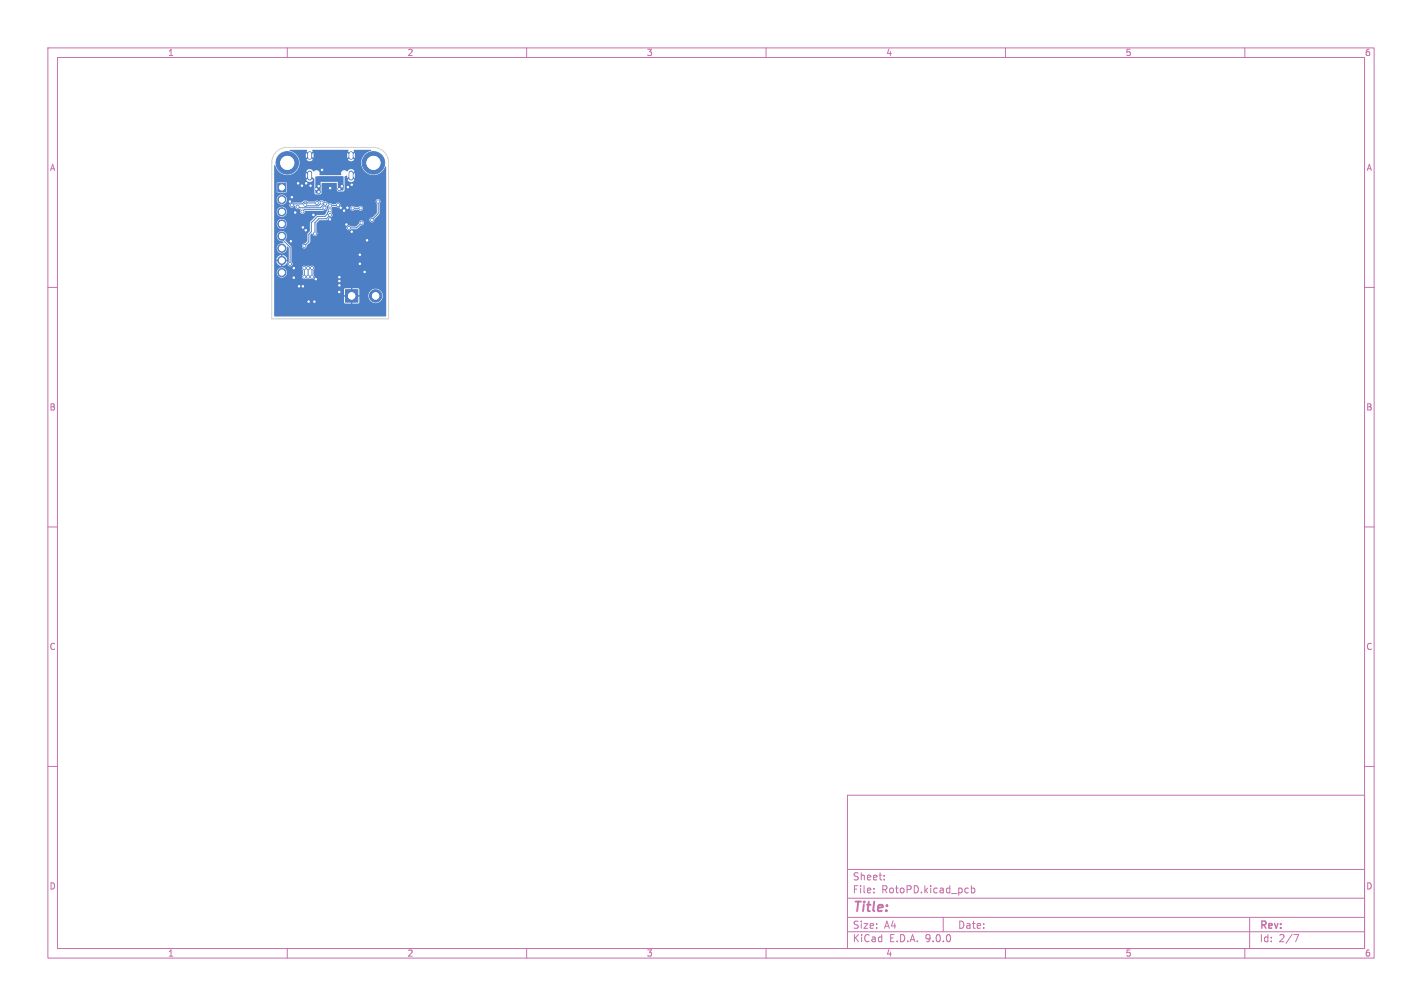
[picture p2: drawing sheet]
<svg xmlns="http://www.w3.org/2000/svg" width="297mm" height="210mm" viewBox="0 0 297 210" stroke-linecap="round" stroke-linejoin="round" font-family="sans-serif">
<defs><g id="words">
<text font-size="2.8" fill="#c872ab" x="178" y="190.9">Title:</text>
<g font-size="2.1" fill="#c872ab">
<text x="178" y="184">Sheet:</text>
<text x="178" y="186.7">File:</text>
<text x="184.1" y="186.7">RotoPD.kicad_pcb</text>
<text x="178" y="196.9">KiCad</text>
<text x="178" y="194.1">Size:</text>
<text x="184.7" y="194.1">A4</text>
<text x="185.7" y="196.9">E.D.A.</text>
<text x="193.3" y="196.9">9.0.0</text>
<text x="200" y="194.1">Date:</text>
<text x="263" y="194.3">Rev:</text>
<text x="263" y="196.9">Id:</text>
<text x="267.1" y="196.9">2/7</text>
</g>
<g font-size="1.8" fill="#c872ab">
<text x="35" y="11.9">1</text>
<text x="85" y="11.9">2</text>
<text x="135" y="11.9">3</text>
<text x="185" y="11.9">4</text>
<text x="235" y="11.9">5</text>
<text x="285" y="11.9">6</text>
<text x="10.3" y="35.9">A</text>
<text x="285.4" y="35.9">A</text>
<text x="10.3" y="85.9">B</text>
<text x="285.3" y="85.9">B</text>
<text x="10.3" y="135.9">C</text>
<text x="285.3" y="135.9">C</text>
<text x="10.3" y="185.9">D</text>
<text x="285.3" y="185.9">D</text>
<text x="35" y="199.9">1</text>
<text x="85" y="199.9">2</text>
<text x="135" y="199.9">3</text>
<text x="185" y="199.9">4</text>
<text x="235" y="199.9">5</text>
<text x="285" y="199.9">6</text>
</g>
</g></defs>
<g fill="none" stroke="#c872ab" stroke-width=".21">
<path d="M10 10h277v190h-277zM12 12h273v186h-273zM60 10v2M110 10v2M160 10v2M210 10v2M260 10v2M10 60h2M285 60h2M10 110h2M285 110h2M10 160h2"/>
<path d="M177 166h108v32h-108zM285 160h2M60 198v2M110 198v2M160 198v2M177 194.5h108M177 191.5h108M177 187.5h108M177 181.5h108M182.5 186.3v.1M182.5 185.5v.1M184.7 183.6v.1"/>
<path d="M184.7 182.8v.1M197 191.5v3M201.8 185.4l.4 .1M202.2 186.3l-.4 .1M202.9 185.5l.4-.1 .3 .3-.1 .6h-.6M202.9 184.9v1.5M210 198v2M260 198v2M261 191.5v6.5M270.2 195.1h1l-.6 1.5"/>
</g>
<g fill="#4d7fc4" stroke="#4d7fc4" stroke-width=".21">
<path d="M72.1 60.5h2.6v2.6h-2.6z"/>
<path d="M58 38.3h1.7v1.7h-1.7z"/>
<circle cx="78.4" cy="61.8" r="1.3"/>
<circle cx="60" cy="34" r="1.55"/>
<circle cx="60" cy="34" r="2.35"/>
<circle cx="78" cy="34" r="1.55"/>
<circle cx="78" cy="34" r="2.35"/>
<circle cx="58.9" cy="41.7" r=".85"/>
<circle cx="58.9" cy="44.2" r=".85"/>
<circle cx="58.9" cy="46.8" r=".85"/>
<circle cx="58.9" cy="49.3" r=".85"/>
<circle cx="58.9" cy="51.8" r=".85"/>
<circle cx="58.9" cy="54.4" r=".85"/>
<circle cx="58.9" cy="56.9" r=".85"/>
<circle cx="67.3" cy="35.5" r=".3"/>
<circle cx="65.7" cy="63" r=".3"/>
<circle cx="65.5" cy="44.9" r=".3"/>
<circle cx="66" cy="58.3" r=".3"/>
<circle cx="70.9" cy="57.9" r=".3"/>
<circle cx="73.5" cy="48.4" r=".3"/>
<circle cx="64" cy="38.3" r=".3"/>
<circle cx="63.9" cy="48.1" r=".3"/>
<circle cx="61" cy="41.2" r=".3"/>
<circle cx="64.9" cy="38.8" r=".3"/>
<circle cx="62.3" cy="38.3" r=".3"/>
<circle cx="63.3" cy="47.5" r=".3"/>
<circle cx="75.2" cy="53.2" r=".3"/>
<circle cx="63.1" cy="38.8" r=".3"/>
<circle cx="70.9" cy="61" r=".3"/>
<circle cx="60.6" cy="42.1" r=".3"/>
<circle cx="62.5" cy="59.8" r=".3"/>
<circle cx="76.2" cy="56.8" r=".3"/>
<circle cx="61.4" cy="58" r=".3"/>
<circle cx="72.4" cy="46.9" r=".3"/>
<circle cx="61.7" cy="44.4" r=".3"/>
<circle cx="71.2" cy="43.4" r=".3"/>
<circle cx="68.9" cy="45.8" r=".3"/>
<circle cx="71.9" cy="44" r=".3"/>
<circle cx="76.7" cy="50.2" r=".3"/>
<circle cx="70.9" cy="58.7" r=".3"/>
<circle cx="70.9" cy="59.6" r=".3"/>
<circle cx="60.8" cy="50.4" r=".3"/>
<circle cx="72.7" cy="39.1" r=".3"/>
<circle cx="61.4" cy="56" r=".3"/>
<circle cx="75.2" cy="55.1" r=".3"/>
<circle cx="73.5" cy="38.6" r=".3"/>
<circle cx="69" cy="39.3" r=".3"/>
<circle cx="64.5" cy="63" r=".3"/>
<circle cx="63.3" cy="59.8" r=".3"/>
<circle cx="72.6" cy="43.4" r=".3"/>
<circle cx="72.9" cy="47.6" r=".3"/>
<circle cx="75.5" cy="46.5" r=".3"/>
<circle cx="66.6" cy="40.1" r=".3"/>
<circle cx="66.1" cy="39.5" r=".3"/>
<circle cx="71.4" cy="38.9" r=".3"/>
<circle cx="66.6" cy="38.9" r=".3"/>
<circle cx="70.9" cy="39.5" r=".3"/>
<circle cx="63.8" cy="42.8" r=".3"/>
<circle cx="67.2" cy="42.3" r=".3"/>
<circle cx="67.9" cy="42.5" r=".3"/>
<circle cx="62.2" cy="43.2" r=".3"/>
<circle cx="65.2" cy="56" r=".3"/>
<circle cx="65.2" cy="57.8" r=".3"/>
<circle cx="63.6" cy="56" r=".3"/>
<circle cx="60.6" cy="55.1" r=".3"/>
<circle cx="63.6" cy="57.8" r=".3"/>
<circle cx="64.4" cy="57.8" r=".3"/>
<circle cx="64.4" cy="56" r=".3"/>
<circle cx="61" cy="42.8" r=".3"/>
<circle cx="66.2" cy="42.4" r=".3"/>
<circle cx="68.9" cy="43.9" r=".3"/>
<circle cx="63.6" cy="51.4" r=".3"/>
<circle cx="69" cy="44.9" r=".3"/>
<circle cx="65.8" cy="48.8" r=".3"/>
<circle cx="70.6" cy="42.8" r=".3"/>
<circle cx="69" cy="42.9" r=".3"/>
<circle cx="63.2" cy="44.2" r=".3"/>
<circle cx="67.8" cy="43.4" r=".3"/>
<circle cx="75.3" cy="43.5" r=".3"/>
<circle cx="77.7" cy="45.9" r=".3"/>
<circle cx="79" cy="42.1" r=".3"/>
<circle cx="73.7" cy="43.5" r=".3"/>
</g>
<path d="M64.7 36.1v1.1M64.7 32.1v.8M73.3 32.1v.8M73.3 36.1v1.1" fill="none" stroke="#4d7fc4" stroke-width="1"/>
<g fill="none" stroke="#4d7fc4" stroke-width=".21">
<path d="M58.9 49.3v.6l1.7 1.7v3.5M63.6 56v1.8M64.4 56v1.8M65.2 56v1.8M66.2 42.4h-2l-.2-.2h-.5l-.4 .4h-1.9l-.2 .2M67.2 42.3l-.7 .7h-2.5l-.2-.2M67.8 43.4l-.4 .4h-3.8l-.4 .4M67.9 42.5h-.1l-.9 .9h-4.5l-.2-.2M68.9 43.9l-1 1.3h-1.6l-1.3 1.3v1.9l-.5 .5v1.5l-.9 1M69 44.9l-.8 .8h-1.6l-.8 .8v2.3M70.6 42.8l-.1 .1h-1.5M73.7 43.5h1.6"/>
<path d="M75.5 46.5l-1 1.1h-1.6M79 42.1v2.5l-1.3 1.3"/>
</g>
<g fill="#4d7fc4">
<path d="M57.3 34.5l.1-.1a2.65 2.65 0 0 0 4.1 1.7h2.4v1.1l.5-.5v.5l-.4 .4a.8 .8 0 0 0 1.4 0l-.4-.4v-.5l.7 .6-.1 2.2 .1 .9 .3 .2h.9l.2-.2 .1-2.1 .1-.1h3l.1 1.6 .3 .2h1l.3-.4v-2.7l.4-.3 .1 .2v.4l.5-.5v.5l-.4 .4a.8 .8 0 0 0 1.4 0l-.4-.4v-.5l.5 .5v-1.1l-.5 .5v-.5l.4-.4a.87 .87 0 0 0-1.5 .1l-.2-.1a.7 .7 0 0 0-.8 0 .7 .7 0 0 0-.2 .8h-4.5a.72 .72 0 0 0-.3-.8 .72 .72 0 0 0-.9 .1h-.1a.92 .92 0 0 0-1.5-.1l.4 .4v.5l-.5-.5h-2.4a2.61 2.61 0 0 0 1-2.7 2.61 2.61 0 0 0-2-2l.1-.1h3.5l-.1 .3 .4 .4v.4l-.5-.5v1l.5-.3v.4l-.3 .4a.8 .8 0 0 0 1.2-.1l-.3-.3v-.4l.5 .4v-1.1l-.5 .5v-.4l.3-.4-.1-.2 .1-.1h7.4l.1 .1-.1 .2 .3 .4v.4l-.5-.5v1.1l.5-.4v.4l-.3 .4a.8 .8 0 0 0 1.3-.1l-.4-.3v-.4l.5 .3v-1l-.5 .5v-.4l.4-.4-.1-.3h3.5l.1 .1a2.6 2.6 0 0 0-1.4 4.3 2.6 2.6 0 0 0 4.4-1l.2 .1-.1 31.2-23.2 .1-.1-.2v-5.5h14.5v1.2h1v.3h-1v1.2l.3 .3h1.2v-1h.3v1l1.3-.1 .1-.2v-1.2h-.9v-.1h2.8a1.51 1.51 0 0 0 2.2 1.3 1.51 1.51 0 0 0 .2-2.5 1.51 1.51 0 0 0-2.3 .9l-.1 .3h-2.8v-.2h.9v-1.2l-.2-.2h-1.2v.9h-.3v-.9h-1.2l-.3 .2h-14.5v-3.5h.5a1.05 1.05 0 0 0 1.6 .9 1.05 1.05 0 0 0-.1-1.8h3.8l.2 .4-.1 1a.55 .55 0 0 0 0 .8 .55 .55 0 0 0 .8 0l.3 .1 .4-.1a.57 .57 0 0 0 .8-.1 .57 .57 0 0 0 0-.8v-.9a.55 .55 0 0 0 0-.8 .55 .55 0 0 0-.8 0l-.3-.1-.5 .1a.51 .51 0 0 0-.5-.1 .51 .51 0 0 0-.3 .5l-3.8-.1a1.06 1.06 0 0 0-1.5 1h-.5v-2.7h1.1v.3h-.7a1.14 1.14 0 0 0 1 1v-.7h.3v.7l1.1-.6a.55 .55 0 0 0 .2 .7 .55 .55 0 0 0 .7-.3 .55 .55 0 0 0-.1-.7v-3.1l-1.3-1.3a1.07 1.07 0 0 0-.4-1.9 1.07 1.07 0 0 0-1.3 1.4 1.29 1.29 0 0 0 1.1 .7l.2 .4a1.06 1.06 0 0 0-1.3 1.3 1.06 1.06 0 0 0 1.8 .3l.2-.8 .2-.1 .2 .3v2.8l-.3 .3v-.4h-.7v-.3h.7a1.14 1.14 0 0 0-1-1v.7h-.3v-.7l-.2 .1-.5 .3-.3 .6h-.4v-7.4h.5a1.06 1.06 0 0 0 1.5 .9 1.06 1.06 0 0 0 .2-1.8 1.06 1.06 0 0 0-1.7 .6v.3h-.5v-2.6h.5a1.06 1.06 0 0 0 1.5 1 1.06 1.06 0 0 0 .2-1.8 1.06 1.06 0 0 0-1.7 .6v.2h-.5v-1.4h3.1a.56 .56 0 0 0 .6 .6 .56 .56 0 0 0 .6-.5l.1 .1a.56 .56 0 0 0 .1 .5 .56 .56 0 0 0 .6 .1l.4 .2a.51 .51 0 0 0 .2 .8 .51 .51 0 0 0 .7-.4l.1-.2h3.6l.9-.4-.1-.6a.43 .43 0 0 1 .4 .3 .43 .43 0 0 1-.2 .4l-.6 1.1-1.6 .1-1.4 1.4-.1 1.9-.5 .7v1.3l-.6 .7a.52 .52 0 0 0-.5 .5 .52 .52 0 0 0 .6 .5 .52 .52 0 0 0 .4-.6l.7-.8v-1.4l.4-.4a.55 .55 0 0 0 .8 .5 .55 .55 0 0 0 .1-.9v-.7h6.3a.54 .54 0 0 0 .3 .5 .54 .54 0 0 0 .6-.3h1.2l.9-.8a.52 .52 0 0 0 .6-.5 .52 .52 0 0 0-.6-.5 .52 .52 0 0 0-.4 .7l-.7 .6h-1a.55 .55 0 0 0-.5-.2 .55 .55 0 0 0-.4 .5h-6.3v-.9l.7-.7 10.4-.1v.2a.53 .53 0 0 0 .6 .3 .53 .53 0 0 0 .4-.6l1.1-1.2v-2.1a.52 .52 0 0 0-.1-.8 .52 .52 0 0 0-.7 .1 .52 .52 0 0 0 .2 .8v1.9l-.9 .9a.6 .6 0 0 0-.6 .5h-8.9l.5-.5a.58 .58 0 0 0 .6-.4 .58 .58 0 0 0-.2-.7 .57 .57 0 0 0 0-.8h4v.3a.55 .55 0 0 0 .9 0h.8a.52 .52 0 0 0 .8 0 .52 .52 0 0 0-.1-.8 .52 .52 0 0 0-.8 .2h-.7a.51 .51 0 0 0-.6-.2 .51 .51 0 0 0-.3 .5h-4l.2-.3h.9a.53 .53 0 0 0 .8-.2 .53 .53 0 0 0-.4-.8 .53 .53 0 0 0-.7 .5l-.6-.1a.64 .64 0 0 0-.9-.1h-.1a.72 .72 0 0 0-.8-.5 .86 .86 0 0 0-1 .1 .57 .57 0 0 0-.9 0h-1.3l-.4-.2h-.5l-.5 .4h-1.9a.53 .53 0 0 0-.7 .5h-3.1v-1.1h.5v.2a1.06 1.06 0 0 0 1.7 .6 1.06 1.06 0 0 0-.2-1.8 1.06 1.06 0 0 0-1.5 1h-.5v-3.4h.5v1.7l.2 .2 1.9-.1v-1.8l-.2-.2h-1.7l-.2 .2h-.5z"/>
<path d="M65.9 36.9l5.8-.1v2.9h-1.1v-1.7h-3.6l-.1 2.3h-1z"/>
</g>
<g fill="#fff" stroke="#fff" stroke-width=".21">
<circle cx="67.3" cy="35.5" r=".15"/>
<circle cx="65.7" cy="63" r=".15"/>
<circle cx="65.5" cy="44.9" r=".15"/>
<circle cx="66" cy="58.3" r=".15"/>
<circle cx="70.9" cy="57.9" r=".15"/>
<circle cx="73.5" cy="48.4" r=".15"/>
<circle cx="64" cy="38.3" r=".15"/>
<circle cx="63.9" cy="48.1" r=".15"/>
<circle cx="61" cy="41.2" r=".15"/>
<circle cx="64.9" cy="38.8" r=".15"/>
<circle cx="62.3" cy="38.3" r=".15"/>
<circle cx="63.3" cy="47.5" r=".15"/>
<circle cx="75.2" cy="53.2" r=".15"/>
<circle cx="63.1" cy="38.8" r=".15"/>
<circle cx="70.9" cy="61" r=".15"/>
<circle cx="60.6" cy="42.1" r=".15"/>
<circle cx="62.5" cy="59.8" r=".15"/>
<circle cx="76.2" cy="56.8" r=".15"/>
<circle cx="61.4" cy="58" r=".15"/>
<circle cx="72.4" cy="46.9" r=".15"/>
<circle cx="61.7" cy="44.4" r=".15"/>
<circle cx="71.2" cy="43.4" r=".15"/>
<circle cx="68.9" cy="45.8" r=".15"/>
<circle cx="71.9" cy="44" r=".15"/>
<circle cx="76.7" cy="50.2" r=".15"/>
<circle cx="70.9" cy="58.7" r=".15"/>
<circle cx="70.9" cy="59.6" r=".15"/>
<circle cx="60.8" cy="50.4" r=".15"/>
<circle cx="72.7" cy="39.1" r=".15"/>
<circle cx="61.4" cy="56" r=".15"/>
<circle cx="75.2" cy="55.1" r=".15"/>
<circle cx="73.5" cy="38.6" r=".15"/>
<circle cx="69" cy="39.3" r=".15"/>
<circle cx="64.5" cy="63" r=".15"/>
<circle cx="63.3" cy="59.8" r=".15"/>
<circle cx="72.6" cy="43.4" r=".15"/>
<circle cx="72.9" cy="47.6" r=".15"/>
<circle cx="75.5" cy="46.5" r=".15"/>
<circle cx="66.6" cy="40.1" r=".15"/>
<circle cx="66.1" cy="39.5" r=".15"/>
<circle cx="71.4" cy="38.9" r=".15"/>
<circle cx="66.6" cy="38.9" r=".15"/>
<circle cx="70.9" cy="39.5" r=".15"/>
<circle cx="63.8" cy="42.8" r=".15"/>
<circle cx="67.2" cy="42.3" r=".15"/>
<circle cx="67.9" cy="42.5" r=".15"/>
<circle cx="62.2" cy="43.2" r=".15"/>
<circle cx="65.2" cy="56" r=".15"/>
<circle cx="65.2" cy="57.8" r=".15"/>
<circle cx="63.6" cy="56" r=".15"/>
<circle cx="60.6" cy="55.1" r=".15"/>
<circle cx="63.6" cy="57.8" r=".15"/>
<circle cx="64.4" cy="57.8" r=".15"/>
<circle cx="64.4" cy="56" r=".15"/>
<circle cx="61" cy="42.8" r=".15"/>
<circle cx="66.2" cy="42.4" r=".15"/>
<circle cx="68.9" cy="43.9" r=".15"/>
<circle cx="63.6" cy="51.4" r=".15"/>
<circle cx="69" cy="44.9" r=".15"/>
<circle cx="65.8" cy="48.8" r=".15"/>
<circle cx="70.6" cy="42.8" r=".15"/>
<circle cx="69" cy="42.9" r=".15"/>
<circle cx="63.2" cy="44.2" r=".15"/>
<circle cx="67.8" cy="43.4" r=".15"/>
<circle cx="75.3" cy="43.5" r=".15"/>
<circle cx="77.7" cy="45.9" r=".15"/>
<circle cx="79" cy="42.1" r=".15"/>
<circle cx="73.7" cy="43.5" r=".15"/>
<circle cx="73.4" cy="61.8" r=".65"/>
<circle cx="78.4" cy="61.8" r=".65"/>
<circle cx="60" cy="34" r="1.35"/>
<circle cx="78" cy="34" r="1.35"/>
<circle cx="58.9" cy="39.1" r=".5"/>
<circle cx="58.9" cy="41.7" r=".5"/>
<circle cx="58.9" cy="44.2" r=".5"/>
<circle cx="58.9" cy="46.8" r=".5"/>
<circle cx="58.9" cy="49.3" r=".5"/>
<circle cx="58.9" cy="51.8" r=".5"/>
<circle cx="58.9" cy="54.4" r=".5"/>
<circle cx="58.9" cy="56.9" r=".5"/>
<circle cx="71.9" cy="36.2" r=".25"/>
<circle cx="66.1" cy="36.2" r=".25"/>
</g>
<path d="M64.7 36.2v1M64.7 32.1v.8M73.3 32.1v.8M73.3 36.2v1" fill="none" stroke="#fff" stroke-width=".6"/>
<path d="M57.7 31.7a3.2 3.2 0 0 1 2.3-.9h18a3.2 3.2 0 0 1 3.2 3.2v32.6h-24.4v-32.6a3.2 3.2 0 0 1 .9-2.3z" fill="none" stroke="#d0d2cd" stroke-width=".21"/>
<g fill="#d0d2cd" stroke="#d0d2cd" stroke-width=".21">
<circle cx="73.4" cy="61.8" r=".65"/>
<circle cx="78.4" cy="61.8" r=".65"/>
<circle cx="60" cy="34" r="1.35"/>
<circle cx="78" cy="34" r="1.35"/>
<circle cx="58.9" cy="39.1" r=".5"/>
<circle cx="58.9" cy="41.7" r=".5"/>
<circle cx="58.9" cy="44.2" r=".5"/>
<circle cx="58.9" cy="46.8" r=".5"/>
<circle cx="58.9" cy="49.3" r=".5"/>
<circle cx="58.9" cy="51.8" r=".5"/>
<circle cx="58.9" cy="54.4" r=".5"/>
<circle cx="58.9" cy="56.9" r=".5"/>
<circle cx="71.9" cy="36.2" r=".25"/>
<circle cx="66.1" cy="36.2" r=".25"/>
</g>
<path d="M64.7 36.2v1M64.7 32.1v.8M73.3 32.1v.8M73.3 36.2v1" fill="none" stroke="#d0d2cd" stroke-width=".6"/>
<use href="#words"/>
</svg>
